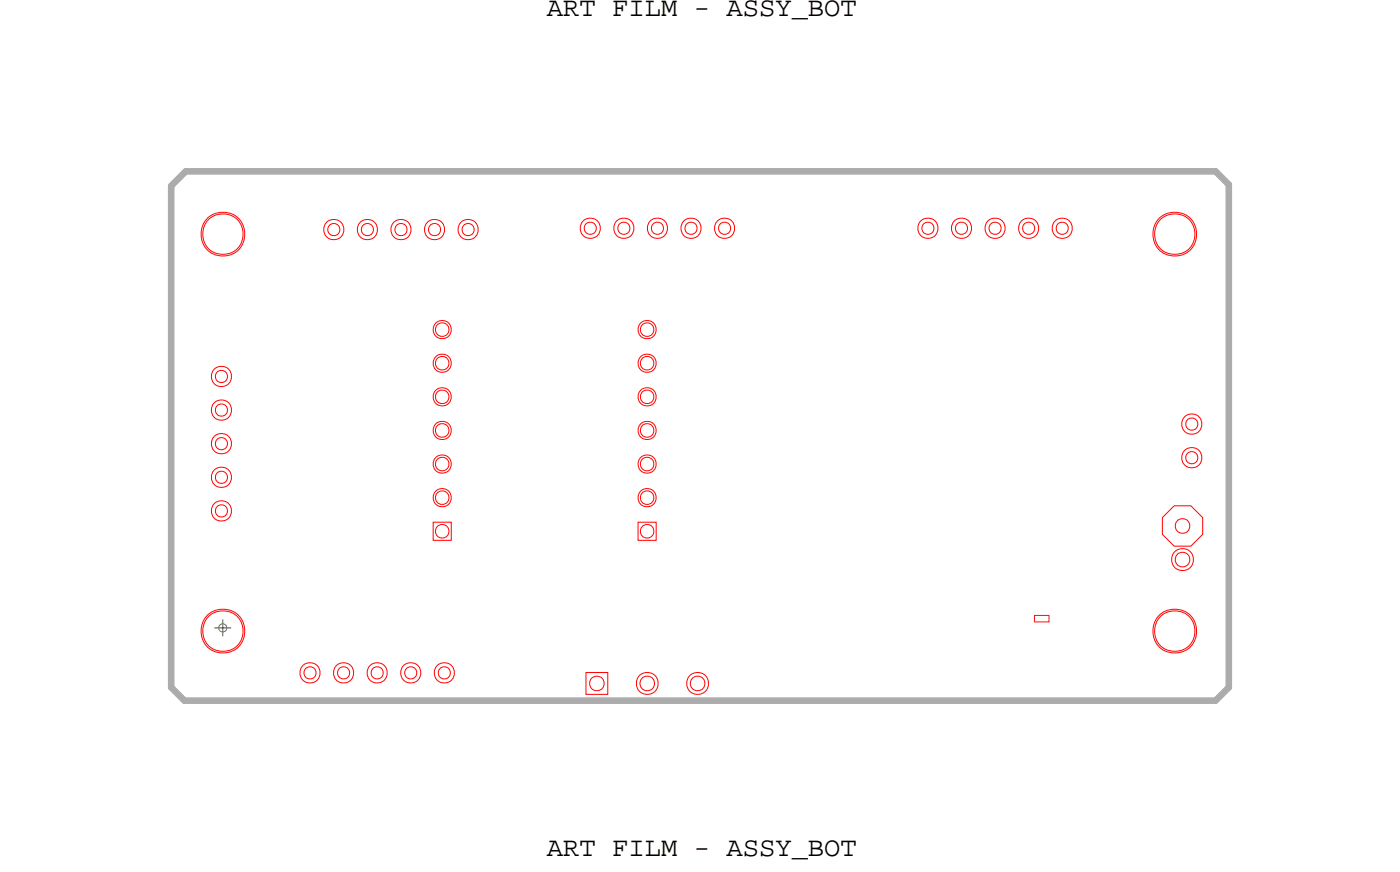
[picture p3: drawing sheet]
<svg xmlns="http://www.w3.org/2000/svg" width="106mm" height="66mm" viewBox="0 0 106 66" stroke-linecap="round" stroke-linejoin="round" font-family="sans-serif">
<defs><g id="words">
<g font-size="2.1">
<text x="41.4" y="1.2">ART FILM - ASSY_BOT</text>
<text x="41.4" y="64.7">ART FILM - ASSY_BOT</text>
</g>
</g></defs>
<!-- layer: Board Outline -->
<path d="M13 14.1l1-1.1zM13 14.1v37.9zM14.1 13h77.9zM92 13l1 1zM93 14v38zM12.9 51.9l1.1 1.1zM14 53h78zM93 52l-1.1 1z" fill="none" stroke="#acacac" stroke-width=".5"/>
<path d="M14 12.9h78l1 1.1v37.9l-1 1.1h-78l-1-1.1v-37.9z" fill="none" stroke="#acacac" stroke-width=".08"/>
<!-- layer: Components -->
<path d="M78.2 46.5h1.1v.5h-1.1z" fill="none" stroke="#a90512" stroke-width=".08"/>
<!-- layer: Nets -->
<g fill="none" stroke="#f00" stroke-width=".08">
<path d="M32.8 39.5h1.3v1.3h-1.3zM48.3 39.5h1.3v1.3h-1.3zM44.3 50.8h1.7v1.7h-1.7z"/>
<circle cx="16.9" cy="17.7" r="1.54"/>
<circle cx="16.9" cy="17.7" r="1.66"/>
<circle cx="25.2" cy="17.4" r=".46"/>
<circle cx="25.3" cy="17.4" r=".77"/>
<circle cx="27.8" cy="17.4" r=".46"/>
<circle cx="27.8" cy="17.4" r=".77"/>
<circle cx="30.3" cy="17.4" r=".46"/>
<circle cx="30.3" cy="17.4" r=".77"/>
<circle cx="32.9" cy="17.4" r=".46"/>
<circle cx="32.9" cy="17.4" r=".77"/>
<circle cx="35.4" cy="17.4" r=".46"/>
<circle cx="35.4" cy="17.4" r=".77"/>
<circle cx="44.6" cy="17.3" r=".46"/>
<circle cx="44.6" cy="17.3" r=".77"/>
<circle cx="47.2" cy="17.3" r=".46"/>
<circle cx="47.2" cy="17.3" r=".77"/>
<circle cx="49.7" cy="17.3" r=".46"/>
<circle cx="49.7" cy="17.3" r=".77"/>
<circle cx="52.3" cy="17.3" r=".46"/>
<circle cx="52.3" cy="17.3" r=".77"/>
<circle cx="54.8" cy="17.3" r=".46"/>
<circle cx="54.8" cy="17.3" r=".77"/>
<circle cx="70.2" cy="17.3" r=".46"/>
<circle cx="70.2" cy="17.3" r=".77"/>
<circle cx="72.7" cy="17.3" r=".46"/>
<circle cx="72.7" cy="17.3" r=".77"/>
<circle cx="75.3" cy="17.3" r=".46"/>
<circle cx="75.3" cy="17.3" r=".77"/>
<circle cx="77.8" cy="17.3" r=".46"/>
<circle cx="77.8" cy="17.3" r=".77"/>
<circle cx="80.3" cy="17.3" r=".46"/>
<circle cx="80.4" cy="17.3" r=".77"/>
<circle cx="88.9" cy="17.7" r="1.66"/>
<circle cx="88.9" cy="17.7" r="1.54"/>
<circle cx="16.7" cy="28.5" r=".46"/>
<circle cx="16.7" cy="36.1" r=".46"/>
<circle cx="16.7" cy="33.5" r=".46"/>
<circle cx="16.7" cy="38.6" r=".46"/>
<circle cx="16.7" cy="31" r=".46"/>
<circle cx="16.7" cy="36.1" r=".77"/>
<circle cx="16.7" cy="28.5" r=".77"/>
<circle cx="16.7" cy="38.6" r=".77"/>
<circle cx="16.7" cy="33.5" r=".77"/>
<circle cx="16.7" cy="31" r=".77"/>
<circle cx="33.4" cy="30" r=".51"/>
<circle cx="33.4" cy="32.5" r=".51"/>
<circle cx="33.4" cy="24.9" r=".51"/>
<circle cx="33.4" cy="37.6" r=".51"/>
<circle cx="33.4" cy="27.5" r=".51"/>
<circle cx="33.4" cy="35.1" r=".51"/>
<circle cx="33.5" cy="32.5" r=".69"/>
<circle cx="33.5" cy="24.9" r=".69"/>
<circle cx="33.5" cy="30" r=".69"/>
<circle cx="33.5" cy="27.5" r=".69"/>
<circle cx="33.5" cy="35.1" r=".69"/>
<circle cx="33.5" cy="37.6" r=".69"/>
<circle cx="48.9" cy="32.5" r=".51"/>
<circle cx="48.9" cy="30" r=".51"/>
<circle cx="48.9" cy="35.1" r=".51"/>
<circle cx="48.9" cy="24.9" r=".51"/>
<circle cx="48.9" cy="27.5" r=".51"/>
<circle cx="48.9" cy="37.6" r=".51"/>
<circle cx="49" cy="27.5" r=".69"/>
<circle cx="49" cy="37.6" r=".69"/>
<circle cx="49" cy="24.9" r=".69"/>
<circle cx="49" cy="30" r=".69"/>
<circle cx="49" cy="35.1" r=".69"/>
<circle cx="49" cy="32.5" r=".69"/>
<circle cx="89.4" cy="39.8" r=".55"/>
<circle cx="89.4" cy="39.8" r="1.65"/>
<circle cx="90.1" cy="34.6" r=".46"/>
<circle cx="90.1" cy="32.1" r=".46"/>
<circle cx="90.1" cy="34.6" r=".77"/>
<circle cx="90.1" cy="32.1" r=".77"/>
<circle cx="16.9" cy="47.7" r="1.66"/>
<circle cx="16.9" cy="47.7" r="1.54"/>
<circle cx="23.4" cy="50.9" r=".46"/>
<circle cx="23.5" cy="50.9" r=".77"/>
<circle cx="26" cy="50.9" r=".46"/>
<circle cx="26" cy="50.9" r=".77"/>
<circle cx="28.5" cy="50.9" r=".46"/>
<circle cx="28.5" cy="50.9" r=".77"/>
<circle cx="31.1" cy="50.9" r=".46"/>
<circle cx="31.1" cy="50.9" r=".77"/>
<circle cx="33.4" cy="40.2" r=".51"/>
<circle cx="33.6" cy="50.9" r=".46"/>
<circle cx="33.6" cy="50.9" r=".77"/>
<circle cx="45.1" cy="51.7" r=".55"/>
<circle cx="48.9" cy="40.2" r=".51"/>
<circle cx="49" cy="51.7" r=".55"/>
<circle cx="49" cy="51.7" r=".83"/>
<circle cx="52.8" cy="51.7" r=".55"/>
<circle cx="52.8" cy="51.7" r=".83"/>
<circle cx="88.9" cy="47.7" r="1.54"/>
<circle cx="88.9" cy="47.7" r="1.66"/>
<circle cx="89.4" cy="42.3" r=".55"/>
<circle cx="89.4" cy="42.3" r=".83"/>
</g>
<!-- layer: Drawing Origin -->
<path d="M16.6 47.2l.3-.1 .2 .1 .1 .3-.1 .2-.2 .1-.3-.1-.1-.2z" fill="none" stroke="#638b3a" stroke-width=".08"/>
<path d="M16.2 47.5h1.3M16.9 46.8v1.3" fill="none" stroke="#638b3a" stroke-width=".09"/>
<use href="#words"/>
</svg>
